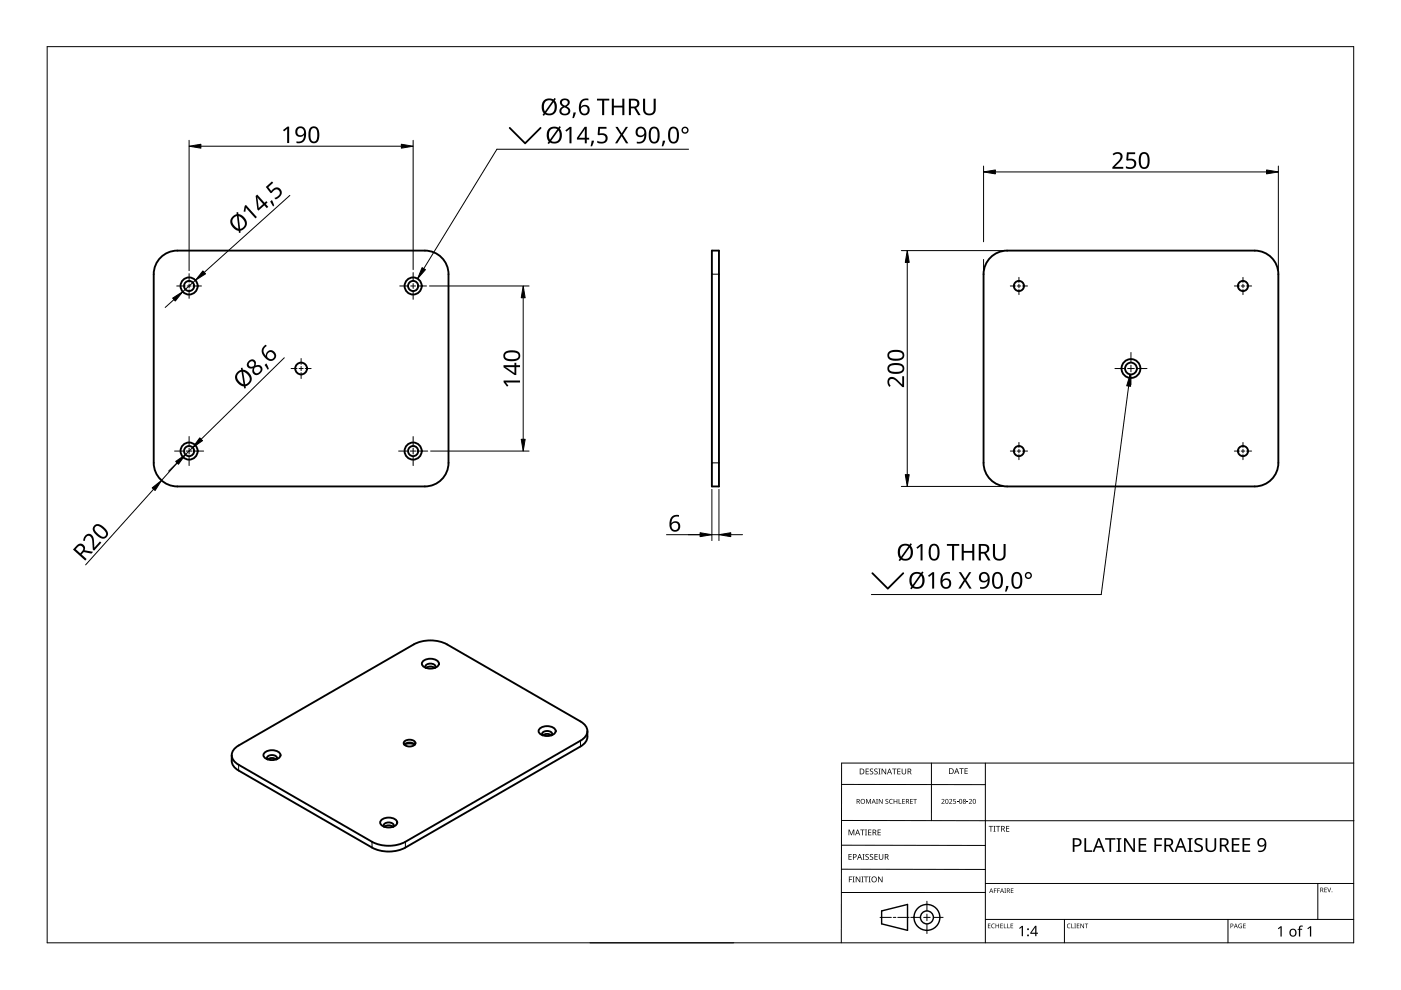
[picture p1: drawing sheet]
<svg xmlns="http://www.w3.org/2000/svg" width="297mm" height="210mm" viewBox="0 0 297 210" stroke-linecap="round" stroke-linejoin="round" font-family="sans-serif">
<g fill="none" stroke="#000" stroke-width=".4">
<path d="M33.8 54.9a5 5 0 0 1 3.8-1.8h52.5a5 5 0 0 1 5 5v40a5 5 0 0 1-5 5h-52.5a5 5 0 0 1-5-5v-40a5 5 0 0 1 1.2-3.2zM150.9 53.1h1.5v50h-1.5zM210.3 54.3a5 5 0 0 1 3.2-1.2h52.5a5 5 0 0 1 5 5v40a5 5 0 0 1-5 5h-52.5a5 5 0 0 1-5-5v-40a5 5 0 0 1 1.8-3.8zM49.7 158.8l.9-.7 37.1-21.5a7.8 7.8 0 0 1 7.1 0l28.3 16.4a2.15 2.15 0 0 1 1.4 2 2.15 2.15 0 0 1-1.4 2l-37.1 21.5a7.8 7.8 0 0 1-7.1 0l-28.3-16.4a2.08 2.08 0 0 1-.9-3.3zM56.2 159.5a2.54 2.54 0 0 1 3.2 .3 .86 .86 0 0 1-.7 1.2 2.46 2.46 0 0 1-2.8-.6v-.3zM85.7 157.3a1.56 1.56 0 0 1 2.4 .3 1.44 1.44 0 0 1-2.5 0zM85.7 157.8a3.3 3.3 0 0 1 2.2 0M88 157.9a1.75 1.75 0 0 0-2.3 0M89.8 140.1a2.54 2.54 0 0 1 3.2 .3 .86 .86 0 0 1-.7 1.2 2.46 2.46 0 0 1-2.8-.6l-.1-.3zM92.2 141.6l.1-.3a1.24 1.24 0 0 0-2.1 0l.1 .3a1.56 1.56 0 0 1 1.9 0M114.5 154.4a2.54 2.54 0 0 1 3.2 .3 .86 .86 0 0 1-.6 1.1 2.46 2.46 0 0 1-2.8-.5l-.1-.3zM117 155.9l.1-.3a1.24 1.24 0 0 0-2.2 0l.2 .3a1.56 1.56 0 0 1 1.8 0"/>
<path d="M124.5 155a2.78 2.78 0 0 1-1.4 3.3l-37.1 21.4a7.8 7.8 0 0 1-7.1 0l-28.3-16.3a2.78 2.78 0 0 1-1.5-3.3M56.7 161a1.56 1.56 0 0 1 1.9 0M58.6 161l.1-.3a1.24 1.24 0 0 0-2.1 0l.1 .3M81 173.8a2.54 2.54 0 0 1 3.1 .3 .86 .86 0 0 1-.6 1.1 2.46 2.46 0 0 1-2.8-.5l-.1-.3zM83.3 175.3a1.56 1.56 0 0 0-1.8 0M83.4 175.3l.1-.3a1.24 1.24 0 0 0-2.2 0l.2 .3"/>
<circle cx="40.1" cy="60.6" r="1.81"/>
<circle cx="40.1" cy="60.6" r="1.08"/>
<circle cx="63.8" cy="78.1" r="1.25"/>
<circle cx="87.6" cy="60.6" r="1.81"/>
<circle cx="87.6" cy="60.6" r="1.08"/>
<circle cx="216" cy="60.6" r="1.08"/>
<circle cx="239.8" cy="78.1" r="1.25"/>
<circle cx="239.8" cy="78.1" r="2"/>
<circle cx="263.5" cy="60.6" r="1.08"/>
<circle cx="40.1" cy="95.6" r="1.81"/>
<circle cx="40.1" cy="95.6" r="1.08"/>
<circle cx="87.6" cy="95.6" r="1.81"/>
<circle cx="87.6" cy="95.6" r="1.08"/>
<circle cx="216" cy="95.6" r="1.08"/>
<circle cx="263.5" cy="95.6" r="1.08"/>
</g>
<path d="M150.9 58.1h1.5M150.9 98.1h1.5M123.1 157v1.3M50.6 162.1v1.3M78.9 178.5v1.2M86 178.5v1.2" fill="none" stroke="#000" stroke-width=".21"/>
<path d="M10 9.9h277v190h-277z" fill="none" stroke="#000" stroke-width=".21"/>
<g fill="none" stroke="#000" stroke-width=".21">
<path d="M178.4 179.2l30.5 .1M178.4 166.3l30.5 .1M178.5 174h108.6M197.5 161.8v12.2M208.9 161.8v38.1M287 161.8h-108.6v38.1M125.1 199.9h30.5M178.4 184.3h30.5M186.6 194.5h2.4M189.4 194.5h.5M190.4 194.5h2.4M193.1 194.5h2.1"/>
<path d="M195.8 194.5h1.4M196.5 191.1v2M196.5 193.8v1.4M196.5 195.9v2M197.9 194.5h2.1M208.9 189.2h-30.5M208.9 187.3h78.1M208.9 194.9h78.1M225.7 194.9v5M260.4 194.9v5M279.4 187.3v7.6"/>
</g>
<g fill="none" stroke="#000" stroke-width=".3">
<path d="M186.9 193.1l5.5-1.3v5.5l-5.5-1.4z"/>
<circle cx="196.5" cy="194.5" r="1.37"/>
<circle cx="196.5" cy="194.5" r="2.74"/>
</g>
<g fill="#000">
<path d="M179.9 175.9h.2l.4 1 .4-1h.2v1.2h-.1v-1.1l-.4 1.1h-.2l-.4-1.1 .1 1.1h-.2zM182.4 175.9h.9v.1h-.4v1.1h-.1v-1.1h-.4zM183.4 175.9h.4l-.1 .1v1l.1 .1h-.4l.1-.1v-1zM183.6 169.4h.2l.3 .8 .4-.8h.2v1h-.2v-.9l-.4 .9-.4-.9 .1 .9h-.2zM183.5 163h.7v.1h-.5v.4h.5v.1h-.5v.4h.5v.2h-.7zM184.1 175.9h.6v.1h-.5v.4h.5v.1h-.5v.5h.5v.1h-.6zM184.5 163.1l.4-.2 .2 .1v.1a.25 .25 0 0 0-.4-.1 .25 .25 0 0 0 0 .4 .4 .4 0 0 1 .5 .3 .4 .4 0 0 1-.3 .5 .4 .4 0 0 1-.5-.2h.1a.27 .27 0 0 0 .4 .1 .27 .27 0 0 0-.1-.4l-.3-.3zM185.4 163.1l.4-.2 .3 .1-.1 .1a.25 .25 0 0 0-.4-.1 .25 .25 0 0 0 0 .4 .4 .4 0 0 1 .5 .3 .4 .4 0 0 1-.3 .5 .4 .4 0 0 1-.5-.2h.1a.27 .27 0 0 0 .4 .1 .27 .27 0 0 0 0-.4l-.4-.3zM185.8 169.4h.3l-.1 .1v.8l.1 .1h-.3l.1-.1zM186.2 163h.5l-.2 .1v1l.2 .1h-.5l.2-.1v-1zM186.1 175.9h.6v.1h-.5v.4h.5v.1h-.5v.5h.5v.1h-.6zM186.3 169.4h.2l.5 .8v-.8h.1v1h-.1l-.6-.8v.8h-.1z"/>
<path d="M186.9 163h.2l.6 1v-1h.2v1.2h-.2l-.6-1v1h-.2zM187.8 169.5l.3-.1h.2v.2a.25 .25 0 0 0-.3-.1 .25 .25 0 0 0-.1 .3 .25 .25 0 0 0 .3 .1 .32 .32 0 0 1 0 .5 .32 .32 0 0 1-.5-.1 .25 .25 0 0 0 .4 .1 .25 .25 0 0 0 0-.4l-.3-.2zM188.6 169.5l.4-.1h.3l-.1 .2a.41 .41 0 0 0-.6 .3 .41 .41 0 0 0 .6 .4 .48 .48 0 0 1-.6-.1 .48 .48 0 0 1 0-.7zM189.1 163h1v.1h-.4v1.1h-.2v-1.1h-.4zM189.5 169.4h.1v.4h.5v-.4h.1v1h-.1v-.5h-.5v.5h-.1zM190.5 169.4h.2v.9h.4v.1h-.6zM190.2 163h.7v.1h-.5v.4h.5v.1h-.5v.4h.5v.2h-.7zM191.3 169.4h.5v.1h-.4v.3h.4v.1h-.4v.4h.4v.1h-.5zM191.2 163h.1v.8a.32 .32 0 0 0 .3 .3 .32 .32 0 0 0 .4-.4v-.7h.1v.7a.47 .47 0 0 1-.5 .5 .47 .47 0 0 1-.4-.5zM193 169.4h.5v.1h-.4v.3h.4v.1h-.4v.4h.4v.1h-.5zM193.6 169.4h.8v.1h-.3v.9h-.2v-.9h-.3zM199.6 169.5a.37 .37 0 0 1 .6 0 .37 .37 0 0 1-.2 .6l-.2 .2h.5v.1h-.7l.3-.4a.27 .27 0 0 0 .2-.3 .27 .27 0 0 0-.4-.1z"/>
<path d="M201.2 169.5a.37 .37 0 0 1 .6 0 .37 .37 0 0 1-.2 .6l-.2 .2h.5v.1h-.7l.3-.4a.27 .27 0 0 0 .3-.3 .27 .27 0 0 0-.5-.1zM202.1 169.4h.5v.1h-.4v.3a.34 .34 0 0 1 .5 .2 .34 .34 0 0 1-.2 .4 .34 .34 0 0 1-.4-.1 .29 .29 0 0 0 .4 0 .29 .29 0 0 0 0-.4 .29 .29 0 0 0-.4 0zM202.9 170l.3 .1zM203.4 162.9h.9v.1h-.4v1.1h-.1v-1.1h-.4zM204.9 170l.4 .1zM204.5 162.9h.7v.1h-.5v.4h.4v.1h-.4v.5h.5v.1h-.7zM205.4 169.5a.37 .37 0 0 1 .6 0 .37 .37 0 0 1-.2 .6l-.2 .2h.5v.1h-.7l.3-.4a.27 .27 0 0 0 .3-.3 .27 .27 0 0 0-.5-.1zM209.6 175.1h.9v.2h-.3v1h-.2v-1h-.4zM210.6 175.1h.5l-.2 .1v1l.2 .1h-.5l.2-.1v-1zM211.2 175.1h.9v.2h-.4v1h-.2v-1h-.3zM213.3 175.1h.7v.2h-.5v.3h.5v.2h-.5v.4h.5v.1h-.7zM253.4 178a1.38 1.38 0 0 1 1.6-.2l-.1 .3-.4-.1a.55 .55 0 0 0-.9 .3 .55 .55 0 0 0 .7 .7 .88 .88 0 0 1 .7 1.1 .88 .88 0 0 1-1.2 .6l-.6-.2v-.3h.2a.82 .82 0 0 0 1.3-.3l-.2-.4-.4-.2a.88 .88 0 0 1-.7-1.3z"/>
<path d="M255.6 177.7h.4v1.9a.76 .76 0 0 0 .7 .7 .76 .76 0 0 0 .8-.7v-1.9h.4v1.9a1.12 1.12 0 0 1-1.2 1.1 1.12 1.12 0 0 1-1.1-1.1zM180 185.8h.7v.2h-.6v.4h.5v.1h-.5v.6h-.1zM179.9 181.1h.7v.1h-.5v.4h.4v.1h-.4v.5h.5v.1h-.7zM180.8 185.8h.4l-.1 .2v.9l.1 .2h-.4l.1-.2v-.9zM181.4 185.8h.2l.7 1.1v-1.1h.1v1.3h-.2l-.6-1v1h-.2zM182.6 185.8h.5l-.2 .2v.9l.2 .2h-.5l.2-.2v-.9zM182.9 181.1h.4l-.1 .1v1l.1 .1h-.4l.1-.1v-1zM183.2 185.8h.9v.2h-.4v1.1h-.2v-1.1h-.3zM183.5 181.2l.5-.1h.2v.2a.25 .25 0 0 0-.4-.1 .25 .25 0 0 0 0 .4 .4 .4 0 0 1 .4 .3 .4 .4 0 0 1-.2 .4 .4 .4 0 0 1-.5-.2 .27 .27 0 0 0 .5 .1 .27 .27 0 0 0-.1-.4l-.4-.3zM184.2 185.8h.4l-.1 .2v.9l.1 .2h-.4l.1-.2v-.9zM184.5 181.2l.4-.1h.2v.2a.25 .25 0 0 0-.4-.1 .25 .25 0 0 0 0 .4 .4 .4 0 0 1 .5 .3 .4 .4 0 0 1-.3 .4 .4 .4 0 0 1-.5-.2h.1a.27 .27 0 0 0 .4 .1 .27 .27 0 0 0-.1-.4l-.3-.3zM185.4 181.1h.7v.1h-.5v.4h.5v.1h-.5v.5h.5v.1h-.7z"/>
<path d="M186.2 185.8h.1l.7 1.1v-1.1h.1v1.3h-.2l-.6-1v1h-.1zM186.3 181.1h.2v.8a.32 .32 0 0 0 .3 .3 .32 .32 0 0 0 .3-.3v-.8h.2v.8a.47 .47 0 0 1-.5 .4 .47 .47 0 0 1-.5-.4zM209.5 195.8h.5l-.4 .1v.3h.4l-.4 .1v.4l.4 .1h-.5zM210.3 196l.3-.2 .3 .1v.1a.39 .39 0 0 0-.6 .3 .39 .39 0 0 0 .6 .4 .46 .46 0 0 1-.7-.1 .46 .46 0 0 1 .1-.6zM210.7 188.4h.6l-.4 .1v.3h.4l-.4 .1v.4h-.2zM211.4 188.4h.6l-.4 .1v.3h.4l-.4 .1v.4h-.2zM211.1 195.8h.1v.4h.5v-.4h.1v1h-.1v-.5h-.5v.5h-.1zM212.1 195.8h.5l-.4 .1v.3h.4l-.4 .1v.4l.4 .1h-.5zM212.8 195.8h.2v.9l.4 .1h-.6zM212.9 188.4h.4l-.1 .1 .1 .8h-.4l.2-.1zM213.6 195.8h.1v.9l.4 .1h-.5zM214.3 195.8h.5l-.4 .1v.3h.4l-.4 .1v.4l.4 .1h-.5z"/>
<path d="M214.3 188.4h.6l-.5 .1v.3h.4l-.4 .1v.3l.5 .1h-.6zM216.1 196.8l.6-.5h.2v2.2h-.3v-1.9l-.4 .3zM226.3 196l.4-.2 .3 .1-.1 .1a.39 .39 0 0 0-.6 .3 .39 .39 0 0 0 .6 .4 .46 .46 0 0 1-.6-.1 .46 .46 0 0 1 0-.6zM227.1 195.8h.2v.9l.4 .1h-.6zM227.8 195.8h.3l-.1 .1 .1 .9h-.3l.1-.1zM228.3 195.8h.5l-.4 .1v.3h.4l-.4 .1v.4l.4 .1h-.5zM229.1 195.8h.1l.5 .8v-.8h.1v1h-.1l-.5-.8v.8h-.1zM229.9 177.7h.4v2.6h1.3v.3h-1.7zM230 195.8h.7l-.3 .1v.9h-.1v-.9zM234.3 177.7h2.2v.3h-.9v2.6h-.4v-2.6h-.9zM236.7 177.7h1.1v.2l-.4 .1v2.3l.4 .1v.2h-1.1v-.2l.3-.1v-2.3l-.3-.1zM238.3 177.7h.4l1.6 2.4v-2.4h.3v2.9h-.4l-1.6-2.4 .1 2.4h-.4z"/>
<path d="M241.4 177.7h1.6v.3h-1.2v.9h1.2v.4h-1.2v1h1.2v.3h-1.6zM244.7 177.7h1.7v.3h-1.3v1.1h1.2v.3h-1.2v1.2h-.4zM251.8 177.7h1v.2l-.3 .1v2.3l.3 .1v.2h-1v-.2l.3-.1v-2.3l-.3-.1zM261.2 177.7h1.6v.3h-1.3v.9h1.2v.4h-1.2v1h1.3v.3h-1.6zM262.7 196l.6-.1-.1 .1a.4 .4 0 0 0-.5 .3 .4 .4 0 0 0 .5 .4v-.3l-.2-.1h.3v.5a.53 .53 0 0 1-.7-.1 .53 .53 0 0 1 .1-.7zM263.6 195.8h.5l-.4 .1v.3h.4l-.4 .1v.4l.4 .1h-.5zM263.4 177.7h1.7v.3h-1.3v.9h1.2v.4h-1.2v1h1.3v.3h-1.7zM270.9 196.8l.6-.4h.2v2.2h-.2v-1.9l-.4 .3zM275.5 196.4l.7-.1v.2h-.4l-.1 .2v.2h.4v.2h-.4v1.5h-.3v-1.5h-.3l.3-.2zM277.2 196.8l.6-.4h.2v2.2h-.3v-1.9l-.4 .3zM280.8 188.2h.5l-.4 .1v.3h.4l-.4 .1v.4l.4 .1h-.5zM281.4 188.2h.1l.3 .8 .3-.8h.1l-.3 1h-.1z"/>
<path d="M181.6 169.4h.3a.29 .29 0 0 1 .4 .2 .29 .29 0 0 1-.2 .4l.3 .4h-.2l-.2-.4h-.2v.4h-.2zM181.8 169.5v.4h.1a.2 .2 0 0 0 .2-.2 .2 .2 0 0 0-.2-.2z"/>
<path d="M181.8 175.9h.1l.5 1.2h-.2l-.1-.4h-.5l-.2 .4h-.1zM181.8 176l-.2 .6h.4z"/>
<path d="M182.3 163h.4a.61 .61 0 0 1 .6 .6 .61 .61 0 0 1-.7 .6h-.3zM182.4 163.1v.9h.2a.48 .48 0 0 0 .5-.4 .48 .48 0 0 0-.5-.5z"/>
<path d="M182.4 169.9a.51 .51 0 0 1 1 0 .51 .51 0 0 1-1 0zM182.6 169.9a.4 .4 0 0 0 .8 0 .4 .4 0 0 0-.8 0z"/>
<path d="M185 175.9h.3a.35 .35 0 0 1 .5 .2 .35 .35 0 0 1-.3 .5l.4 .5h-.2l-.3-.5h-.2v.5h-.2zM185.2 176v.5h.1a.23 .23 0 0 0 .3-.3 .23 .23 0 0 0-.3-.2z"/>
<path d="M185.2 169.4l.5 1-.3-.3h-.4l-.2 .3zM185.2 169.5l-.1 .5h.3z"/>
<path d="M188.5 163h.2l.4 1.2h-.1l-.2-.4h-.5l-.1 .4h-.2zM188.6 163.1l-.2 .6h.4z"/>
<path d="M192.1 169.4h.3a.29 .29 0 0 1 .3 .2 .29 .29 0 0 1-.2 .4l.3 .4h-.1l-.3-.4h-.2v.4h-.1zM192.2 169.5v.4h.2a.2 .2 0 0 0 .2-.2 .2 .2 0 0 0-.3-.2z"/>
<path d="M192.4 163h.4a.35 .35 0 0 1 .4 .2 .35 .35 0 0 1-.2 .4l.3 .6h-.2l-.3-.5h-.2v.5h-.2zM192.6 163.1v.4h.2a.23 .23 0 0 0 .3-.2 .23 .23 0 0 0-.3-.2z"/>
<path d="M200.5 169.5l.4-.1 .2 .2v.5l-.2 .3h-.3l-.2-.2zM200.6 169.6v.1a.37 .37 0 0 0-.1 .4 .37 .37 0 0 0 .4 .2 .4 .4 0 0 0 .1-.5 .4 .4 0 0 0-.4-.2z"/>
<path d="M201.2 162.9h.4a.61 .61 0 0 1 .6 .6 .61 .61 0 0 1-.6 .6h-.4zM201.4 163v1h.1a.48 .48 0 0 0 .5-.5 .48 .48 0 0 0-.4-.5z"/>
<path d="M202.8 162.9h.1l.5 1.2h-.2l-.1-.4h-.5l-.1 .4h-.2zM202.8 163l-.1 .6h.3z"/>
<path d="M203.5 169.5l.3-.1 .2 .2v.5l-.2 .3h-.3l-.1-.2zM203.5 169.6v.1a.37 .37 0 0 0-.1 .4 .37 .37 0 0 0 .4 .2 .4 .4 0 0 0 .1-.5 .4 .4 0 0 0-.4-.2z"/>
<path d="M204.2 169.5a.29 .29 0 0 1 .5-.1 .29 .29 0 0 1-.1 .5 .29 .29 0 0 1 .1 .4 .29 .29 0 0 1-.4 0 .29 .29 0 0 1 .1-.4zM204.3 170.2a.2 .2 0 0 0 .4 0 .2 .2 0 0 0-.4 0zM204.3 169.7a.17 .17 0 0 0 .3 0 .17 .17 0 0 0-.3 0z"/>
<path d="M206.4 169.5l.3-.1 .2 .2v.5l-.2 .3h-.3l-.1-.2zM206.4 169.6v.1a.37 .37 0 0 0-.1 .4 .37 .37 0 0 0 .4 .2 .4 .4 0 0 0 .2-.5 .4 .4 0 0 0-.5-.2z"/>
<path d="M212.3 175.1h.3a.35 .35 0 0 1 .4 .3 .35 .35 0 0 1-.2 .4l.3 .5h-.2l-.3-.5h-.2v.5h-.1zM212.4 175.2v.5h.2a.23 .23 0 0 0 .3-.2 .23 .23 0 0 0-.3-.3z"/>
<path d="M227.4 177.7h.8a.92 .92 0 0 1 1.1 .9 .92 .92 0 0 1-1.2 .9h-.3v1.1h-.4zM227.8 178v1.2a.73 .73 0 0 0 .8-.1 .73 .73 0 0 0 .3-.8l-.4-.2z"/>
<path d="M246.9 177.7h.8a.84 .84 0 0 1 1 .6 .84 .84 0 0 1-.5 1l.7 1.3h-.4l-.7-1.2h-.6v1.2h-.3zM247.2 178v1.1h.5a.56 .56 0 0 0 .7-.5 .56 .56 0 0 0-.7-.6z"/>
<path d="M258.6 177.7h.8a.84 .84 0 0 1 1.1 .6 .84 .84 0 0 1-.6 1l.8 1.3h-.4l-.7-1.2h-.6v1.2h-.4zM259 178v1.1h.4a.56 .56 0 0 0 .7-.5 .56 .56 0 0 0-.7-.6z"/>
<path d="M266.8 177.9a1.06 1.06 0 0 1 1.3 0 1.06 1.06 0 0 1 .4 1.3 1.32 1.32 0 0 1-1.7 1.4v-.3a.97 .97 0 0 0 1-.1 .97 .97 0 0 0 .3-1 .9 .9 0 0 1-1.3 .1 .9 .9 0 0 1 0-1.4zM266.9 178.6a.65 .65 0 0 0 1.3 0 .65 .65 0 0 0-1.3 0z"/>
<path d="M180.8 181.1h.4a.41 .41 0 0 1 .4 .5 .41 .41 0 0 1-.6 .2v.5h-.2zM181 181.2v.5a.29 .29 0 0 0 .5-.3 .29 .29 0 0 0-.5-.2z"/>
<path d="M182.2 181.1h.1l.5 1.2h-.2l-.1-.4h-.5l-.1 .4h-.2zM182.3 181.2l-.2 .6h.3z"/>
<path d="M184.7 186.5a.61 .61 0 0 1 1.2 0 .61 .61 0 0 1-1.2 0zM184.9 186.5a.45 .45 0 0 0 .9 0 .45 .45 0 0 0-.9 0z"/>
<path d="M187.6 181.1h.3a.35 .35 0 0 1 .5 .2 .35 .35 0 0 1-.3 .4l.4 .6h-.2l-.3-.5h-.3v.5h-.1zM187.7 181.2v.5h.2a.23 .23 0 0 0 .3-.3 .23 .23 0 0 0-.3-.2z"/>
<path d="M210.1 188.4l.5 .9-.2-.3h-.4l-.3 .3zM210.2 188.5l-.2 .4h.3z"/>
<path d="M212.4 188.4l.5 .9-.3-.3h-.3l-.3 .3zM212.4 188.5l-.1 .4h.3z"/>
<path d="M213.5 188.4h.2a.28 .28 0 0 1 .4 .2 .28 .28 0 0 1-.2 .3l.3 .4-.4-.4h-.2v.4h-.1zM213.6 188.5v.3h.1a.19 .19 0 0 0 .3-.2 .19 .19 0 0 0-.3-.1z"/>
<path d="M219.5 196.3h.2v1.5h.4v.2h-.4v.5h-.2v-.5h-1.1v-.2zM219.5 196.6l-.8 1.2h.8z"/>
<path d="M232.8 177.7h.3l1.2 2.9h-.4l-.4-.9h-1.1l-.4 .9h-.3zM233 178.1l-.5 1.3h.9z"/>
<path d="M250.1 177.7h.4l1.1 2.9h-.4l-.3-.9h-1.2l-.3 .9h-.4zM250.3 178.1l-.4 1.3h.9z"/>
<path d="M260.9 195.8h.2a.32 .32 0 0 1 .4 .4 .32 .32 0 0 1-.5 .2v.4h-.1zM261 195.9v.4a.24 .24 0 0 0 .4-.2 .24 .24 0 0 0-.4-.2z"/>
<path d="M262 195.8l.4 1-.2-.3h-.4l-.2 .3zM262 196l-.1 .4h.3z"/>
<path d="M273.6 197.1a.82 .82 0 0 1 1.2 .1 .82 .82 0 0 1-.2 1.2 .82 .82 0 0 1-1.2-.4zM273.8 197.2a.6 .6 0 0 0-.1 .8 .6 .6 0 0 0 .8 .2l.1-.3a.53 .53 0 0 0-.1-.6 .53 .53 0 0 0-.7-.1z"/>
<path d="M279.9 188.2h.3a.28 .28 0 0 1 .3 .2 .28 .28 0 0 1-.1 .3l.2 .5-.3-.4h-.2v.4h-.2zM280.1 188.3v.4h.1a.19 .19 0 0 0 .2-.2 .19 .19 0 0 0-.2-.2z"/>
<circle cx="218" cy="198.3" r=".2"/>
<circle cx="218" cy="197" r=".2"/>
<circle cx="282.4" cy="189.1" r=".09"/>
</g>
<g fill="none" stroke="#000" stroke-width=".21">
<path d="M40.1 58v1.8M87.6 57.8v1.8M216 58.8v1.1M263.5 58.8v1.1M37.5 60.6h1.8M39.7 60.6h.8M40.1 60.2v.8M40.1 61.4v1.9M40.9 60.6h1.8M61.7 78.1h1.3M63.4 78.1h.9M63.8 76v1.3"/>
<path d="M63.8 77.7v.9M63.8 79v1.3M64.7 78.1h1.3M84.8 60.6h1.8M87.1 60.6h1M87.6 60.1v1M87.6 61.7v1.8M88.6 60.6h1.8M214.2 60.6h1.1M215.7 60.6h.7M216 60.3v.7M216 61.4v1.1"/>
<path d="M216.8 60.6h1.1M236.4 78.1h2M239.1 78.1h1.4M239.8 74.7v2M239.8 77.4v1.4M239.8 79.5v2M241.2 78.1h2M261.7 60.6h1.1M263.2 60.6h.7M263.5 60.3v.7M263.5 61.4v1.1M264.3 60.6h1.1"/>
<path d="M37 95.6h1.8M39.5 95.6h1.2M40.1 92.6v1.8M40.1 95v1.3M40.1 96.9v1.8M41.4 95.6h1.8M84.5 95.6h1.8M87 95.6h1.2M87.6 92.6v1.8M87.6 95v1.3M87.6 96.9v1.8M88.9 95.6h1.8"/>
<path d="M214.2 95.6h1.1M215.7 95.6h.7M216 93.8v1.1M216 95.3v.7M216 96.4v1.1M216.8 95.6h1.1M261.7 95.6h1.1M263.2 95.6h.7M263.5 93.8v1.1M263.5 95.3v.7M263.5 96.4v1.1M264.3 95.6h1.1"/>
</g>
<g fill="none" stroke="#000" stroke-width=".21">
<path d="M40.1 29.8v27.6M42.6 31h42.5M87.6 29.8v27.4M208.5 35.2v16.1M211 36.5h57.5M271 35.2v22.3M41.4 59.4l-2.7 2.4M61.5 41.4l-18.2 16.4M191.1 53.1h21.8M192.4 55.6v45M208.5 55v2.5M36.9 63.5l-1.9 1.7"/>
<path d="M60.3 75.9l-17.7 17.2M91.1 60.6h21.1M110.9 63.1v30M37.5 98.1l-1.7 1.8M37.6 98.1l-3.4 3.8M40.9 94.9l-1.6 1.5M91.3 95.6h20.9M32.6 103.7l-14.4 16.1M141.3 113.4h11.1M150.9 103.8v10.8M152.4 103.8v10.8M154.9 113.4h2.5"/>
<path d="M191.1 103.1h21.8"/>
</g>
<g fill="#000">
<path d="M60 27.6l.9-.8h.4v3.5h-.4v-3l-.7 .6zM107.9 27h.3l3.1 3.1 3.2-3.1a.19 .19 0 0 1 .2 0 .19 .19 0 0 1 0 .3l-3.4 3.3-3.4-3.3zM119.9 27.6l.9-.7h.4v3.5h-.5l.1-3-.7 .5zM121.6 23.8l.5 .1-.4 1.1h-.3zM125.5 29.8l.4 .1-.4 1.1h-.3zM126.8 26.9h1.8v.4h-1.4l-.1 1a1.17 1.17 0 0 1 1.7 1 1.17 1.17 0 0 1-1.5 1.1l-.7-.2v-.4a1.03 1.03 0 0 0 1.8-.5 .93 .93 0 0 0-1.5-.6l-.2-.2zM126.6 20.9h2.6v.4h-1.1v3.1h-.4v-3.1h-1.1zM129.7 20.9h.5v1.5h1.7v-1.5h.5v3.5h-.5v-1.6h-1.7v1.6h-.5zM130.5 26.9h.5l.8 1.4 .9-1.4h.4l-1 1.7 1.1 1.8h-.5l-.9-1.5-.9 1.5h-.5l1.2-1.8zM136.3 20.9h.5v2.3a.9 .9 0 0 0 .9 .9 .9 .9 0 0 0 .9-.9v-2.3h.4v2.3a1.34 1.34 0 0 1-1.3 1.3 1.34 1.34 0 0 1-1.4-1.3zM140.5 29.8l.5 .1-.4 1.1h-.3zM235.9 32.7a1.16 1.16 0 0 1 1.3-.5 1.16 1.16 0 0 1 .8 1.2l-.3 .6-1.3 1.4h1.7v.4h-2.3v-.4l1.1-1.1a.98 .98 0 0 0 .3-1.6l-.5-.1-.6 .3z"/>
<path d="M238.9 32.3h1.8v.4h-1.4l-.1 1a1.17 1.17 0 0 1 1.7 1 1.17 1.17 0 0 1-1.6 1.1l-.6-.2v-.4a1.03 1.03 0 0 0 1.1 .3 1.03 1.03 0 0 0 .7-.8 .93 .93 0 0 0-1.5-.6l-.2-.2zM51.9 43.7l.2-.3 2.4 2.6-.3 .3-2.1-2.3-.1 .9-.3-.1zM57.3 42.7l.4-.3 .4 1.2-.2 .2zM56.4 39.6l1.3-1.1 .2 .3-1 .9 .6 .8a1.17 1.17 0 0 1 1.9-.4 1.17 1.17 0 0 1-.4 1.9l-.6 .3-.2-.3a1.03 1.03 0 0 0 .9-.5 1.03 1.03 0 0 0 0-1.1 .93 .93 0 0 0-1.5 .5h-.2zM56.1 77.4l.4-.3 .5 1.1-.2 .2zM188.4 80.2a1.5 1.5 0 0 1 2.2 .6l.7 .7v-1.7h.4v2.3h-.4l-1.1-1.1a.98 .98 0 0 0-1.6-.3l-.1 .5 .3 .6-.2 .2a1.46 1.46 0 0 1-.2-1.8zM106.8 80.7h3.5v.4h-3.1l.6 .7-.3 .2-.7-1zM18.1 113.6a1.09 1.09 0 0 1 1.3-.3 1.09 1.09 0 0 1 .5 1.3l.1 1.5 1.2-1.3 .3 .3-1.6 1.7-.2-.3-.1-1.5a.98 .98 0 0 0-1.1-1.3l-.3 .3-.2 .7h-.4zM194.3 116.1l.9-.8h.4v3.5h-.4v-3l-.7 .6zM200.8 115.3h2.6v.4h-1.1v3.1h-.5v-3.1h-1zM203.9 115.3h.4v1.5h1.8v-1.5h.5v3.5h-.5v-1.6h-1.8v1.6h-.4zM210.5 115.3h.5v2.3a.9 .9 0 0 0 .9 .9 .9 .9 0 0 0 .9-.9v-2.3h.4v2.3a1.35 1.35 0 0 1-1.3 1.3 1.35 1.35 0 0 1-1.4-1.3z"/>
<path d="M184.8 121.4h.3l3.1 3.1 3.2-3.1a.19 .19 0 0 1 .2 0 .19 .19 0 0 1 0 .3l-3.4 3.3-3.4-3.3zM196.8 122l.9-.7h.4v3.5h-.5l.1-3-.7 .5zM203.3 121.3h.5l.8 1.4 .9-1.4h.4l-1 1.7 1.1 1.8h-.5l-.9-1.5-.9 1.5h-.5l1.2-1.8zM213.3 124.2l.5 .1-.4 1.1h-.3z"/>
<path d="M62.9 27.1a1.22 1.22 0 0 1 1.5-.1 1.22 1.22 0 0 1 .5 1.3 1.64 1.64 0 0 1-2 2v-.3a1.16 1.16 0 0 0 1.2-.2 1.16 1.16 0 0 0 .3-1.2 1.08 1.08 0 0 1-1.6 .1 1.08 1.08 0 0 1 .1-1.6zM63 27.9a.76 .76 0 0 0 1.5 0 .76 .76 0 0 0-1.5 0z"/>
<path d="M65.8 27a1.16 1.16 0 0 1 1.4 0 1.16 1.16 0 0 1 .5 1.2 1.69 1.69 0 0 1-1 2.2 1.27 1.27 0 0 1-1.3-1.6l.1-1.2zM66.1 27.3a2.16 2.16 0 0 0 .3 2.7 .82 .82 0 0 0 .9-1.1 1.35 1.35 0 0 0-.8-1.7z"/>
<path d="M115.3 21.3l.5-.3a1.93 1.93 0 0 1 1.5 .1l.3-.3 .3 .2-.3 .3a1.81 1.81 0 0 1 .3 2.3 1.81 1.81 0 0 1-2.2 .7l-.1-.1-.3 .4-.3-.2 .3-.4a2.31 2.31 0 0 1 0-2.7zM117.4 21.7l-1.6 2.2a1.23 1.23 0 0 0 1.5-.1 1.23 1.23 0 0 0 .3-1.4zM115.7 21.5a1.93 1.93 0 0 0-.2 2.1l1.6-2.2-.8-.1z"/>
<path d="M116.3 27.3l.5-.3a1.92 1.92 0 0 1 1.6 .1l.2-.4 .3 .2-.2 .4a1.81 1.81 0 0 1 .3 2.3 1.81 1.81 0 0 1-2.2 .7l-.2-.1-.2 .3-.3-.2 .2-.3a2.31 2.31 0 0 1 0-2.7zM118.4 27.7l-1.5 2.2a1.23 1.23 0 0 0 1.4-.1 1.23 1.23 0 0 0 .4-1.5zM116.7 27.5a1.93 1.93 0 0 0-.1 2.1l1.6-2.2-.8-.2z"/>
<path d="M118.9 21.2a1.03 1.03 0 0 1 1.2-.3 1.03 1.03 0 0 1 .6 1.2l-.6 .5a1 1 0 0 1 .8 1.3 1 1 0 0 1-1.4 .5 .94 .94 0 0 1-.9-.8 .94 .94 0 0 1 .7-1l-.1-.1a.88 .88 0 0 1-.3-1.3zM119 23.5a.7 .7 0 0 0 1.4 0 .7 .7 0 0 0-1.4 0zM119.2 21.8a.58 .58 0 0 0 1.1 0 .58 .58 0 0 0-1.1 0z"/>
<path d="M123.2 21.3l.6-.4h.5h.5v.4a1.18 1.18 0 0 0-1.6 1.3 1.08 1.08 0 0 1 1.6-.1 1.08 1.08 0 0 1-.1 1.6 1.22 1.22 0 0 1-1.4 .2 1.22 1.22 0 0 1-.6-1.4l.1-.9zM123.1 23.3a.76 .76 0 0 0 1.5 0 .76 .76 0 0 0-1.5 0z"/>
<path d="M124 26.9h.4v2.3h.5v.4h-.5v.8h-.4v-.8h-1.7v-.4zM124 27.3l-1.3 1.9h1.3z"/>
<path d="M133.3 20.9h1a1 1 0 0 1 1.2 .7 1 1 0 0 1-.6 1.3l.9 1.5h-.5l-.8-1.4h-.7v1.4h-.5zM133.8 21.3v1.3h.5a.67 .67 0 0 0 .8-.7 .67 .67 0 0 0-.8-.6z"/>
<path d="M135.1 27.2a1.22 1.22 0 0 1 1.4-.2 1.22 1.22 0 0 1 .5 1.4 1.64 1.64 0 0 1-2 2v-.4a1.16 1.16 0 0 0 1.2-.2 1.16 1.16 0 0 0 .4-1.1 1.08 1.08 0 0 1-1.6 .1 1.08 1.08 0 0 1 .1-1.6zM135.1 28a.8 .8 0 0 0 1.6 0 .8 .8 0 0 0-1.6 0z"/>
<path d="M138 27.1a1.16 1.16 0 0 1 1.3-.1 1.16 1.16 0 0 1 .5 1.2 1.69 1.69 0 0 1-1 2.2 1.27 1.27 0 0 1-1.3-1.5l.1-1.1zM138.2 27.4a2.16 2.16 0 0 0 .3 2.7 .82 .82 0 0 0 .9-1.1 1.35 1.35 0 0 0-.7-1.8z"/>
<path d="M142.1 27.1a1.16 1.16 0 0 1 1.3-.1 1.16 1.16 0 0 1 .5 1.2 1.69 1.69 0 0 1-1 2.2 1.27 1.27 0 0 1-1.3-1.5l.1-1.1zM142.3 27.4a2.16 2.16 0 0 0 .3 2.7 .82 .82 0 0 0 .9-1.1 1.35 1.35 0 0 0-.7-1.8z"/>
<path d="M144.5 27.6a.75 .75 0 0 1 1.5 0 .75 .75 0 0 1-1.5 0zM144.8 27.6a.46 .46 0 0 0 .9 0 .46 .46 0 0 0-.9 0z"/>
<path d="M241.9 32.5a1.16 1.16 0 0 1 1.3-.1 1.16 1.16 0 0 1 .5 1.2 1.69 1.69 0 0 1-1 2.2 1.27 1.27 0 0 1-1.3-1.6l.1-1.1zM242.1 32.8a2.16 2.16 0 0 0 .3 2.6 .82 .82 0 0 0 .9-1 1.35 1.35 0 0 0-.7-1.8z"/>
<path d="M50.1 45h.4v.4a1.81 1.81 0 0 1 1.8 1.5 1.81 1.81 0 0 1-1.1 2h-.2v.4l-.3 .1-.1-.5a1.84 1.84 0 0 1-1.6-1.2 1.84 1.84 0 0 1 .6-2l.6-.3zM50.6 45.8l.3 2.7a1.23 1.23 0 0 0 1-1 1.23 1.23 0 0 0-.7-1.3zM49.6 46.2l-.1 .1a1.34 1.34 0 0 0 .6 2l.5 .2-.4-2.7z"/>
<path d="M54.2 41.5l.3-.2 1.6 1.7 .4-.4 .2 .3-.4 .4 .6 .6-.3 .2-.6-.6-1.2 1.2-.2-.3zM54.5 41.9l.4 2.2 .9-.8z"/>
<path d="M52.7 76.6a.87 .87 0 0 1 1.2-.3 .87 .87 0 0 1 .3 1.2 1 1 0 0 1 1.4 .4 1 1 0 0 1-.6 1.4 .94 .94 0 0 1-1.2 0 .94 .94 0 0 1-.2-1.2 .89 .89 0 0 1-1.2-.4 .89 .89 0 0 1 .3-1.1zM53.8 78.5a.7 .7 0 0 0 1.4 0 .7 .7 0 0 0-1.4 0zM52.8 77.2a.58 .58 0 0 0 1.1 0 .58 .58 0 0 0-1.1 0z"/>
<path d="M51.1 78h.3l.1 .4a1.81 1.81 0 0 1 1.8 1.4 1.81 1.81 0 0 1-1 2l-.2 .1v.4l-.3 .1-.1-.5a1.84 1.84 0 0 1-1.7-1.2 1.84 1.84 0 0 1 .5-2l.6-.3zM51.6 78.8l.4 2.7a1.23 1.23 0 0 0 1-1.1 1.23 1.23 0 0 0-.8-1.3zM50.6 79.1l-.1 .2a1.34 1.34 0 0 0 .7 2l.4 .2-.4-2.7z"/>
<path d="M56 73.4l.3-.3 .3 .2a1.18 1.18 0 0 0-.2 2.1 1.08 1.08 0 0 1 1.1-1.2 1.08 1.08 0 0 1 1.1 1.2 1.22 1.22 0 0 1-1 1.1 1.22 1.22 0 0 1-1.3-.6 1.64 1.64 0 0 1-.3-2.5zM56.6 75.4a.8 .8 0 0 0 1.6 0 .8 .8 0 0 0-1.6 0z"/>
<path d="M107 74.7a2.6 2.6 0 0 1 3.2 .2 1.22 1.22 0 0 1-.2 1.3 1.22 1.22 0 0 1-1.3 .4 1.53 1.53 0 0 1-2-1zM107.3 75a.75 .75 0 0 0 0 .9 .75 .75 0 0 0 .9 .2h1a.69 .69 0 0 0 .7-.7 .69 .69 0 0 0-.7-.7h-1.3z"/>
<path d="M106.8 77.4h2.3v-.5h.4v.5h.8v.4h-.8v1.7h-.4l-2.3-1.6zM107.2 77.8l1.9 1.3v-1.3z"/>
<path d="M188.4 77.4a2.6 2.6 0 0 1 3.2 .2 1.22 1.22 0 0 1-.2 1.3 1.22 1.22 0 0 1-1.3 .4 1.53 1.53 0 0 1-2-1zM188.7 77.7a.75 .75 0 0 0 0 .9 .75 .75 0 0 0 .9 .2h1a.69 .69 0 0 0 .8-.7 .69 .69 0 0 0-.8-.7h-1.3z"/>
<path d="M188.4 74.6a2.6 2.6 0 0 1 3.2 .2 1.22 1.22 0 0 1-.2 1.3 1.22 1.22 0 0 1-1.3 .4 1.53 1.53 0 0 1-2-1zM188.7 74.9a.75 .75 0 0 0 0 .9 .75 .75 0 0 0 .9 .2h1a.69 .69 0 0 0 .8-.7 .69 .69 0 0 0-.8-.7h-1.3z"/>
<path d="M16.3 115.6a.97 .97 0 0 1 1.3-.2 .97 .97 0 0 1 .3 1.3l1.8 .3-.3 .4-1.6-.4-.5 .6 1.1 .9-.3 .4-2.6-2.4zM16.5 115.9l-.4 .5 .9 .9 .4-.4a.65 .65 0 0 0 .1-.9 .65 .65 0 0 0-1-.1z"/>
<path d="M20 111.4a1.58 1.58 0 0 1 2.2 .6 1.2 1.2 0 0 1 .7 1.1 1.2 1.2 0 0 1-.8 1.1 2.59 2.59 0 0 1-2.4-2.3zM20.2 111.7a1.34 1.34 0 0 0 .9 1.7l.2 .2a.69 .69 0 0 0 1.1 0 .69 .69 0 0 0-.2-1 1.91 1.91 0 0 0-1.8-1z"/>
<path d="M142.4 109.6l.6-.4h.5h.5v.4a1.18 1.18 0 0 0-1.6 1.3 1.08 1.08 0 0 1 1.6-.1 1.08 1.08 0 0 1-.1 1.6 1.22 1.22 0 0 1-1.4 .2 1.22 1.22 0 0 1-.6-1.4l.1-.9zM142.3 111.6a.76 .76 0 0 0 1.5 0 .76 .76 0 0 0-1.5 0z"/>
<path d="M190.8 115.8l.5-.4a1.92 1.92 0 0 1 1.5 .1l.3-.3 .3 .2-.3 .3a1.81 1.81 0 0 1 .3 2.3 1.81 1.81 0 0 1-2.2 .7l-.1-.1-.3 .4-.3-.2 .3-.4a2.31 2.31 0 0 1 0-2.6zM192.9 116.1l-1.6 2.2a1.23 1.23 0 0 0 1.4-.1 1.23 1.23 0 0 0 .4-1.4zM191.2 115.9a1.93 1.93 0 0 0-.2 2.1l1.6-2.2-.8-.1z"/>
<path d="M197.3 115.5a1.16 1.16 0 0 1 1.4 0 1.16 1.16 0 0 1 .5 1.2 1.69 1.69 0 0 1-1 2.2 1.27 1.27 0 0 1-1.3-1.6l.1-1.2zM197.6 115.8a2.16 2.16 0 0 0 .3 2.7 .82 .82 0 0 0 .9-1.1 1.35 1.35 0 0 0-.8-1.7z"/>
<path d="M207.5 115.3h1a1 1 0 0 1 1.2 .7 1 1 0 0 1-.6 1.3l.9 1.5h-.5l-.8-1.4h-.7v1.4h-.5zM208 115.7v1.3h.5a.67 .67 0 0 0 .8-.6 .67 .67 0 0 0-.8-.7z"/>
<path d="M193.2 121.7l.5-.3a1.92 1.92 0 0 1 1.6 .1l.2-.3 .3 .2-.2 .3a1.81 1.81 0 0 1 .3 2.3 1.81 1.81 0 0 1-2.2 .7l-.2-.1-.2 .4-.3-.2 .2-.4a2.31 2.31 0 0 1 0-2.7zM195.3 122.1l-1.6 2.2a1.23 1.23 0 0 0 1.5-.1 1.23 1.23 0 0 0 .3-1.4zM193.6 121.9a1.93 1.93 0 0 0-.1 2.1l1.6-2.2-.8-.1z"/>
<path d="M199.9 121.7l.5-.4h.6h.4v.4a1.18 1.18 0 0 0-1.6 1.3 1.08 1.08 0 0 1 1.6-.1 1.08 1.08 0 0 1 0 1.6 1.22 1.22 0 0 1-1.5 .2 1.22 1.22 0 0 1-.5-1.4l.1-.9zM199.8 123.7a.76 .76 0 0 0 1.5 0 .76 .76 0 0 0-1.5 0z"/>
<path d="M207.8 121.6a1.22 1.22 0 0 1 1.5-.1 1.22 1.22 0 0 1 .5 1.3 1.64 1.64 0 0 1-2 2v-.4a1.16 1.16 0 0 0 1.2-.2 1.16 1.16 0 0 0 .4-1.1 1.08 1.08 0 0 1-1.6 .1 1.08 1.08 0 0 1 0-1.6zM207.9 122.4a.8 .8 0 0 0 1.6 0 .8 .8 0 0 0-1.6 0z"/>
<path d="M210.8 121.5a1.16 1.16 0 0 1 1.3-.1 1.16 1.16 0 0 1 .5 1.2 1.69 1.69 0 0 1-1 2.2 1.27 1.27 0 0 1-1.3-1.5l.1-1zM211 121.8a2.16 2.16 0 0 0 .3 2.7 .82 .82 0 0 0 .9-1.1 1.35 1.35 0 0 0-.7-1.8z"/>
<path d="M214.9 121.5a1.16 1.16 0 0 1 1.3-.1 1.16 1.16 0 0 1 .5 1.2 1.69 1.69 0 0 1-1 2.2 1.27 1.27 0 0 1-1.3-1.5l.1-1zM215.1 121.8a2.16 2.16 0 0 0 .3 2.7 .82 .82 0 0 0 .9-1.1 1.35 1.35 0 0 0-.7-1.8z"/>
<path d="M217.3 122a.75 .75 0 0 1 1.5 0 .75 .75 0 0 1-1.5 0zM217.6 122a.46 .46 0 0 0 .9 0 .46 .46 0 0 0-.9 0z"/>
</g>
<g fill="#000" stroke="#000" stroke-width=".21">
<path d="M40.1 31l2.5-.4v.8zM85.1 30.6l2.5 .4-2.5 .4zM208.5 36.5l2.5-.5v.9zM268.5 36l2.5 .5-2.5 .4zM43 57.4l.6 .7-2.2 1.3zM192.4 53.1l.4 2.5h-.9zM36.6 63.2l2.1-1.4-1.5 2zM110.9 60.6l.4 2.5h-.8zM37.2 97.8l2.1-1.4-1.5 2zM42.4 92.8l.5 .6-2 1.5zM110.5 93.1h.8l-.4 2.5zM32.3 103.4l1.9-1.5-1.3 2.1z"/>
<path d="M148.4 112.9l2.5 .5-2.5 .4zM152.4 113.4l2.5-.5v.9zM191.9 100.6h.9l-.4 2.5z"/>
</g>
<path d="M89.5 56.7l.7 .5-1.7 1.9zM239.6 79.4l.1 2.5-.8-.1z" fill="#000" stroke="#000" stroke-width=".21"/>
<path d="M146 31.6h-40.6l-16.9 27.5M239.6 79.4l-6.1 46.7h-48.8" fill="none" stroke="#000" stroke-width=".21"/>
</svg>
